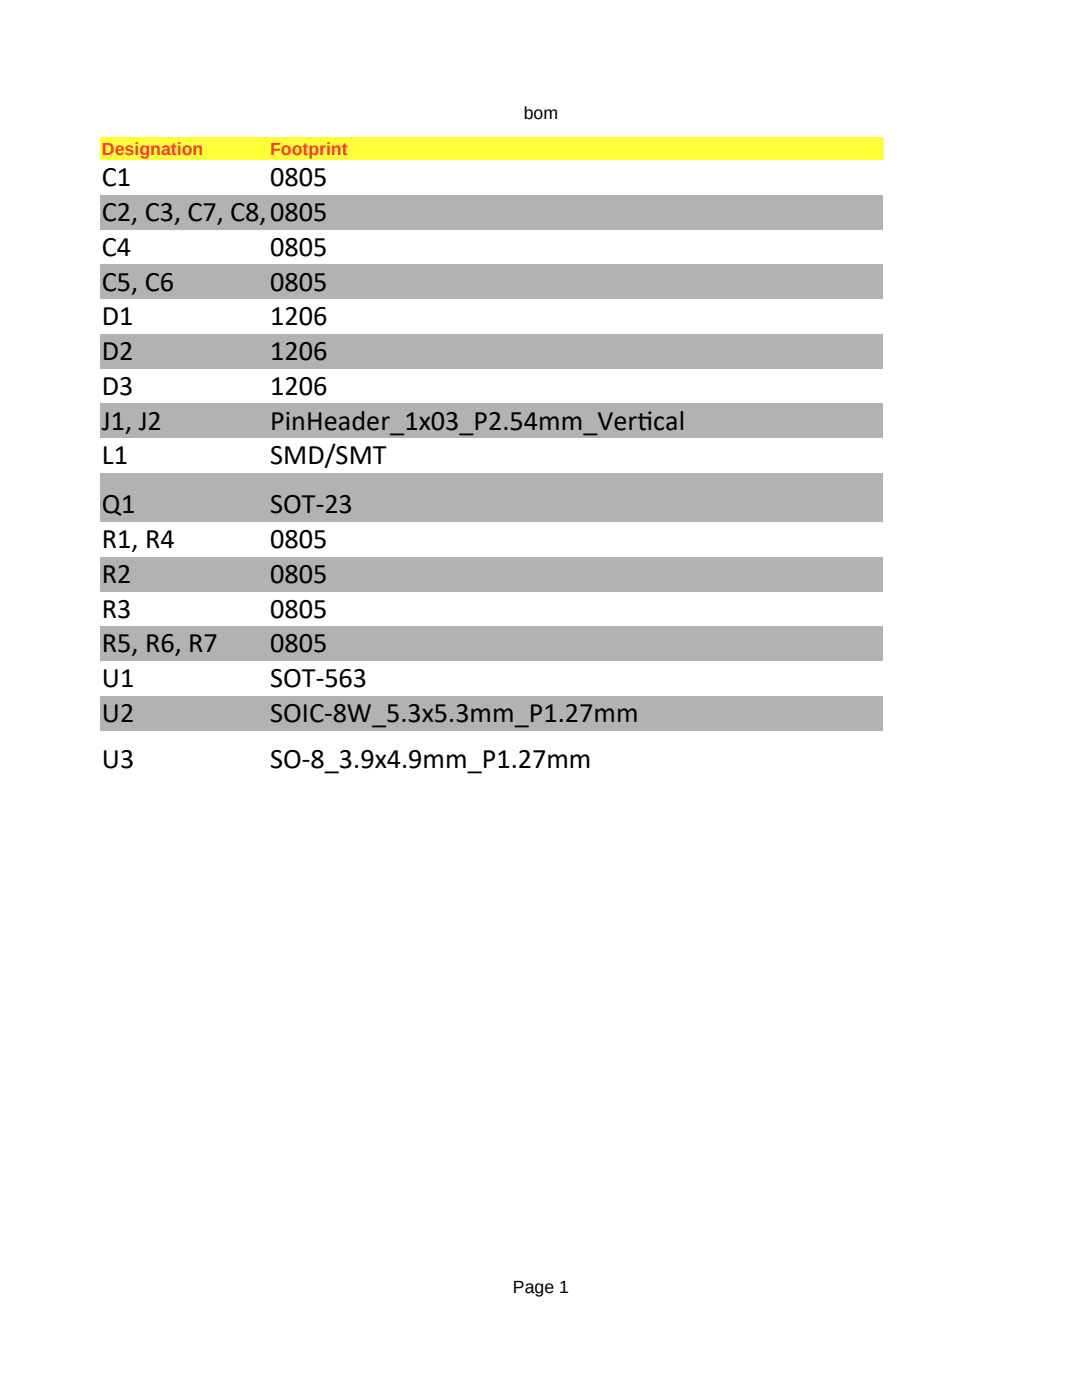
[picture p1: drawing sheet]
<svg xmlns="http://www.w3.org/2000/svg" width="216mm" height="279mm" viewBox="0 0 216 279" stroke-linecap="round" stroke-linejoin="round" font-family="sans-serif">
<defs><g id="words">
<g font-size="5.6">
<text x="20.3" y="37.2">C1</text>
<text x="53.9" y="37.2">0805</text>
<text x="20.3" y="44.1">C2, C3, C7, C8,0805</text>
<text x="20.3" y="51.1">C4</text>
<text x="53.9" y="51.1">0805</text>
<text x="20.3" y="58">C5, C6</text>
<text x="53.9" y="58">0805</text>
<text x="20.3" y="64.9">D1</text>
<text x="53.9" y="64.9">1206</text>
<text x="20.3" y="71.9">D2</text>
<text x="53.9" y="71.9">1206</text>
<text x="20.3" y="78.8">D3</text>
<text x="53.9" y="78.8">1206</text>
<text x="20.3" y="85.8">J1, J2</text>
<text x="53.9" y="85.8">PinHeader_1x03_P2.54mm_Vert</text>
<text x="127.2" y="85.8">ical</text>
<text x="20.3" y="92.7">L1</text>
<text x="53.9" y="92.7">SMD/SMT</text>
<text x="20.3" y="102.4">Q1</text>
<text x="53.9" y="102.4">SOT-23</text>
<text x="20.3" y="109.4">R1, R4</text>
<text x="53.9" y="109.4">0805</text>
<text x="20.3" y="116.3">R2</text>
<text x="53.9" y="116.3">0805</text>
<text x="20.3" y="123.2">R3</text>
<text x="53.9" y="123.2">0805</text>
<text x="20.3" y="130.2">R5, R6, R7</text>
<text x="53.9" y="130.2">0805</text>
<text x="20.3" y="137.1">U1</text>
<text x="53.9" y="137.1">SOT-563</text>
<text x="20.3" y="144.1">U2</text>
<text x="53.9" y="144.1">SOIC-8W_5.3x5.3mm_P1.27mm</text>
<text x="20.3" y="153.3">U3</text>
<text x="53.9" y="153.3">SO-8_3.9x4.9mm_P1.27mm</text>
</g>
<g font-size="3.5">
<text x="104.5" y="23.7">bom</text>
<text x="102.4" y="258.1">Page 1</text>
</g>
<g font-size="3.5" fill="#ff3838">
<text x="20.3" y="30.9">Designation</text>
<text x="53.9" y="30.9">Footprint</text>
</g>
</g></defs>
<path d="M20 27.5h156.1v4.5h-156.1z" fill-rule="evenodd" fill="#ffff38"/>
<g fill="#b2b2b2">
<path d="M20 38.9h156.1v7h-156.1z" fill-rule="evenodd"/>
<path d="M20 52.8h156.1v6.9h-156.1z" fill-rule="evenodd"/>
<path d="M20 66.7h156.1v6.9h-156.1z" fill-rule="evenodd"/>
<path d="M20 80.5h156.1v7h-156.1z" fill-rule="evenodd"/>
<path d="M20 94.4h156.1v9.8h-156.1z" fill-rule="evenodd"/>
<path d="M20 111.1h156.1v6.9h-156.1z" fill-rule="evenodd"/>
<path d="M20 125h156.1v6.9h-156.1z" fill-rule="evenodd"/>
<path d="M20 138.8h156.1v7h-156.1z" fill-rule="evenodd"/>
</g>
<use href="#words"/>
</svg>
